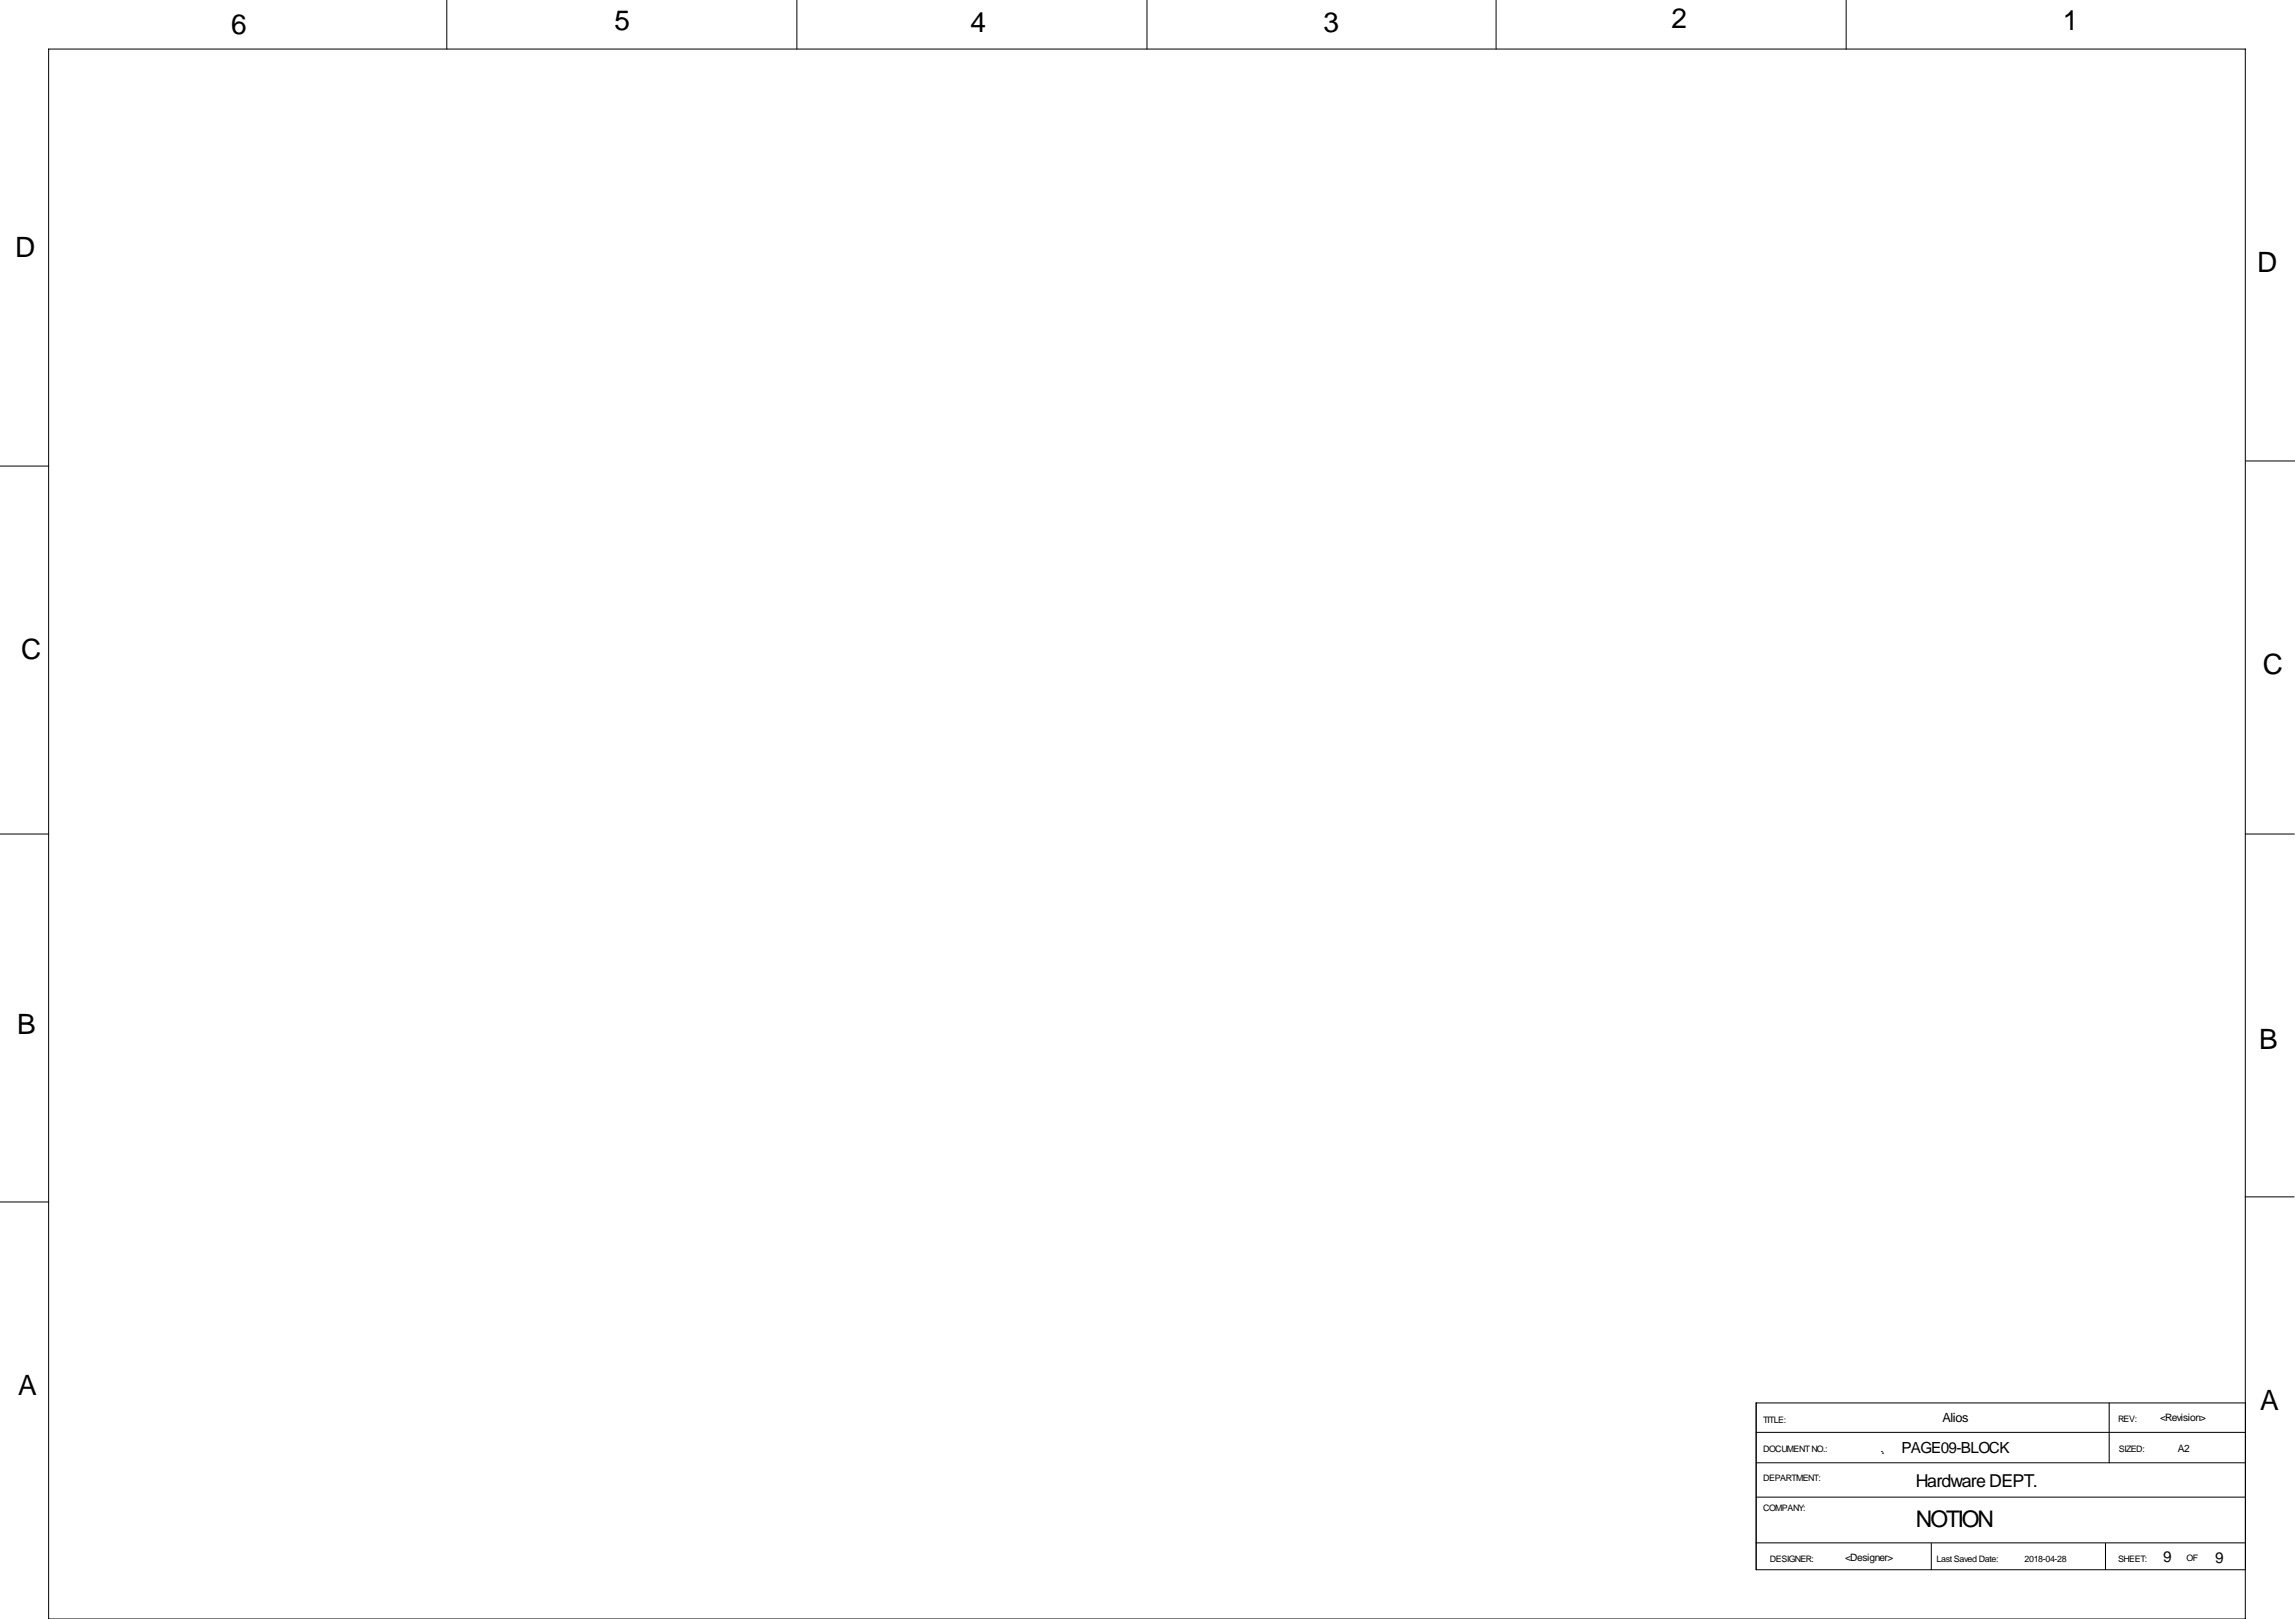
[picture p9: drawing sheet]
<svg xmlns="http://www.w3.org/2000/svg" width="594mm" height="419mm" viewBox="0 0 594 419" stroke-linecap="round" stroke-linejoin="round" font-family="sans-serif">
<defs><g id="words">
<g font-size="7.3">
<text x="59.8" y="8.9">6</text>
<text x="159.2" y="7.9">5</text>
<text x="251.4" y="8.4">4</text>
<text x="342.8" y="8.4">3</text>
<text x="433" y="7.4">2</text>
<text x="534.3" y="7.9">1</text>
<text x="4" y="66.5">D</text>
<text x="584.6" y="70.4">D</text>
<text x="5.5" y="170.7">C</text>
<text x="586.1" y="174.5">C</text>
<text x="4.5" y="267.7">B</text>
<text x="585.1" y="271.5">B</text>
<text x="4.7" y="361.2">A</text>
<text x="585.4" y="365">A</text>
</g>
<text font-size="5.9" x="496.3" y="395.2">NOTION</text>
<text font-size="4.6" x="496.3" y="385">Hardware DEPT.</text>
<g font-size="4">
<text x="492.5" y="376.2">PAGE09-BLOCK</text>
<text x="560.3" y="404.4">9</text>
<text x="573.7" y="404.6">9</text>
</g>
<text font-size="3.3" x="503.1" y="368.1">Alios</text>
<g font-size="2.6">
<text x="559.5" y="367.9">&lt;Revision&gt;</text>
<text x="564.1" y="376">A2</text>
<text x="477.9" y="404.2">&lt;Designer&gt;</text>
</g>
<g font-size="2.3">
<text x="456.6" y="368.2">TITLE:</text>
<text x="548.6" y="368">REV:</text>
<text x="456.6" y="375.9">DOCUMENT NO.:</text>
<text x="548.8" y="375.9">SIZED:</text>
<text x="456.6" y="383.5">DEPARTMENT:</text>
<text x="456.6" y="391.1">COMPANY:</text>
<text x="458.4" y="404.3">DESIGNER:</text>
<text x="501.6" y="404.3">Last Saved Date:</text>
<text x="524.4" y="404.3">2018-04-28</text>
<text x="548.6" y="404.3">SHEET:</text>
<text x="566.4" y="404.1">OF</text>
</g>
</g></defs>
<g fill="none" stroke="#000" stroke-width=".26">
<path d="M12.6 12.7h569v406.4h-569zM115.7 0v12.7M206.4 0v12.7M297.1 0v12.7M387.5 0v12.7M478.2 0v12.7M581.7 119.3h12.7M-.1 120.6h12.7M-.1 215.9h12.7M581.6 215.9h12.7M-.1 311.1h12.7M581.5 309.8h12.7"/>
<path d="M454.9 370.8h126.7M454.9 378.7h126.7M454.9 363.2h126.7v43.1h-126.7zM487.3 375.7h.1M546.3 363.2v15.5M454.8 399.4h126.8M454.9 387.6h126.7M500.2 399.5v6.8M545.3 399.5v6.8"/>
</g>
<circle cx="487.6" cy="376.2" r=".15" fill="#000"/>
<use href="#words"/>
</svg>
